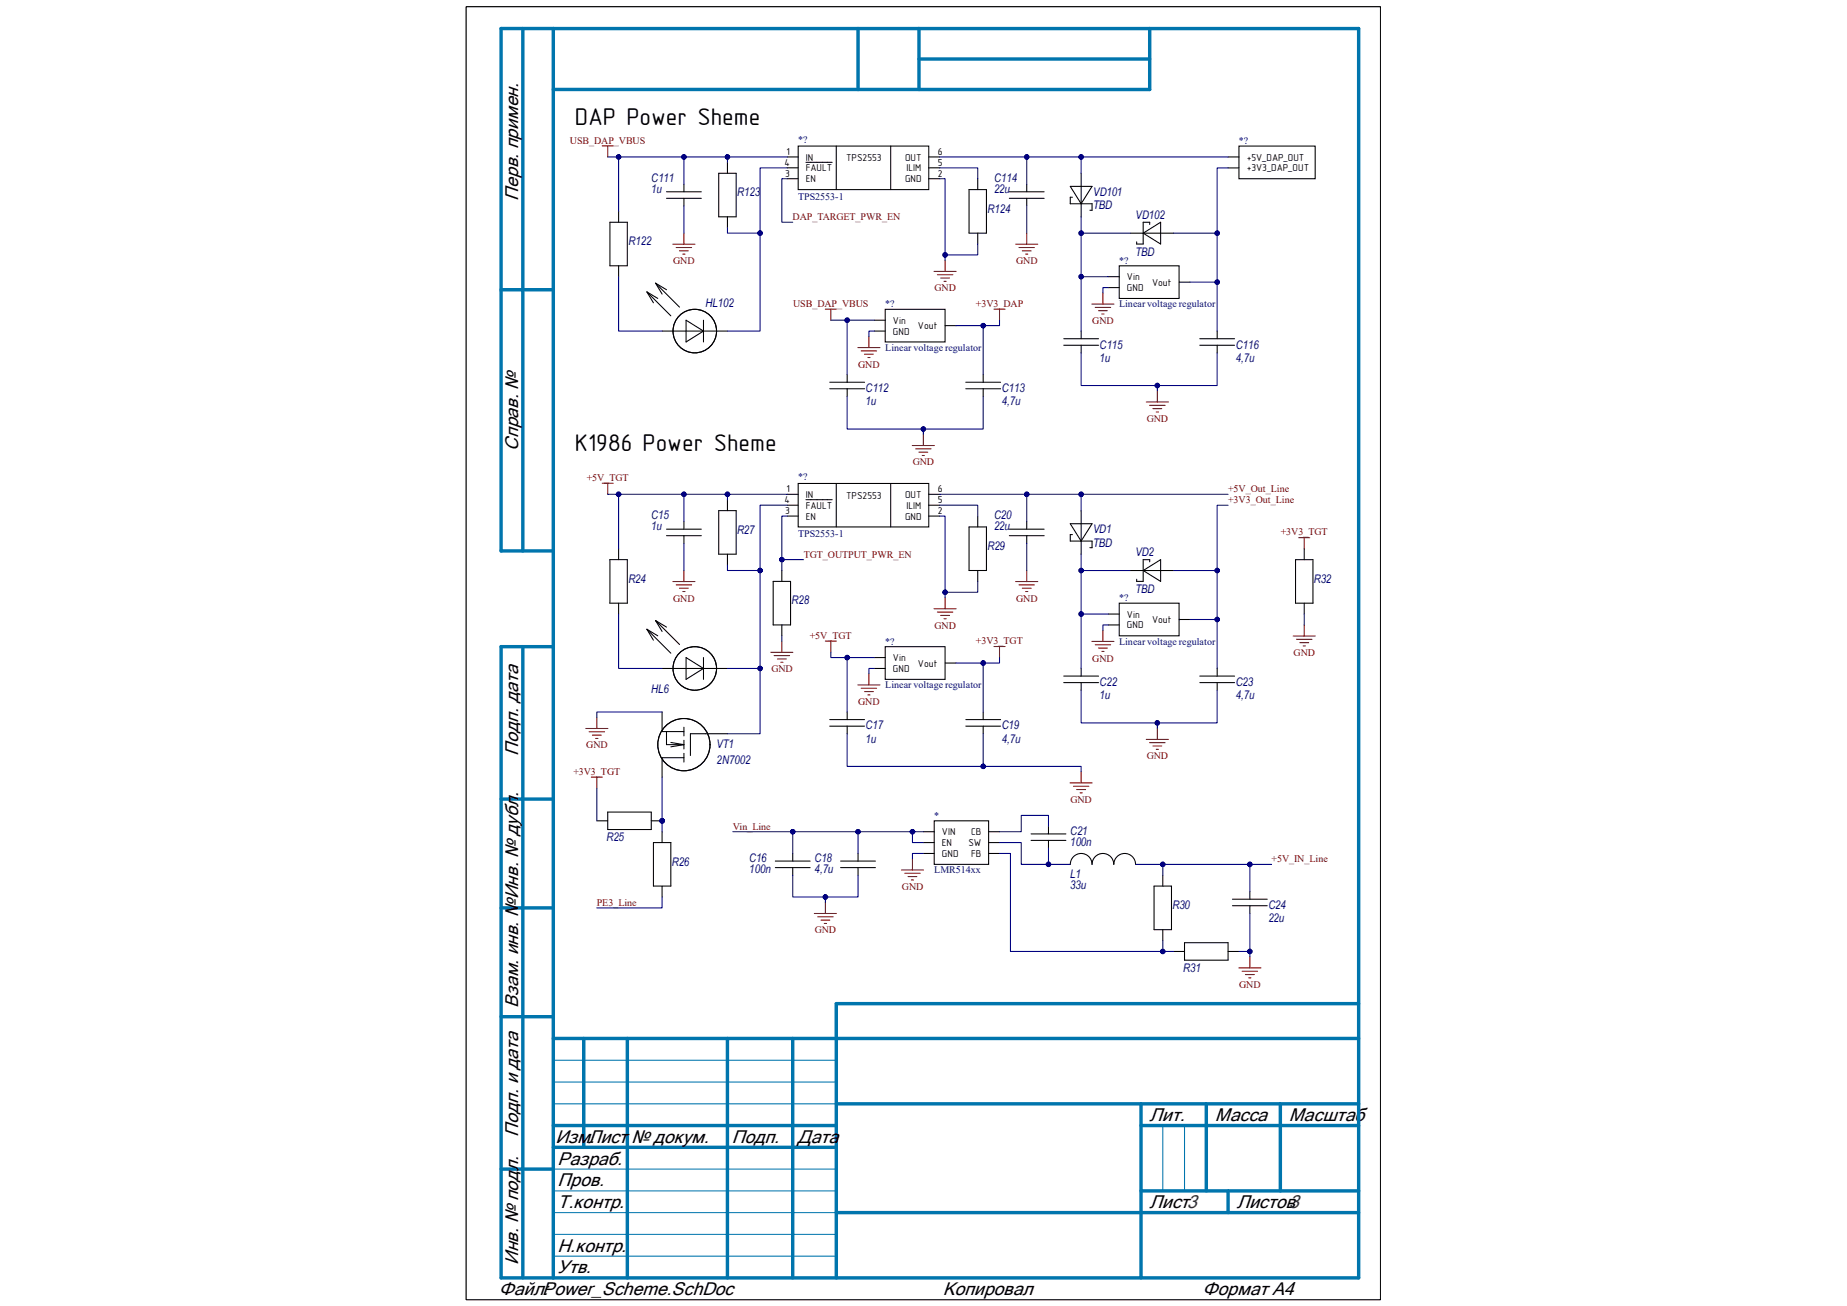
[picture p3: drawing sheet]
<svg xmlns="http://www.w3.org/2000/svg" width="297mm" height="210mm" viewBox="0 0 297 210" stroke-linecap="round" stroke-linejoin="round" font-family="sans-serif">
<defs><g id="words">
<g font-size="3.9">
<text x="92.5" y="20.1">DAP Power Sheme</text>
<text x="92.5" y="72.6">K1986 Power Sheme</text>
</g>
<g font-size="3">
<text x="83.3" y="32.3" transform="rotate(-90 83.3 32.3)">Перв. примен.</text>
<text x="83.3" y="72.5" transform="rotate(-90 83.3 72.5)">Справ. №</text>
<text x="83.3" y="121.5" transform="rotate(-90 83.3 121.5)">Подп. дата</text>
<text x="83.3" y="162.1" transform="rotate(-90 83.3 162.1)">Взам. инв. №Инв. № дубл.</text>
<text x="83.3" y="182.8" transform="rotate(-90 83.3 182.8)">Подп. и дата</text>
<text x="89.3" y="183.8">Изм.Лист № докум.</text>
<text x="117.7" y="183.8">Подп.</text>
<text x="128.2" y="183.8">Дата</text>
<text x="184.9" y="180.3">Лит.</text>
<text x="195.4" y="180.3">Масса</text>
<text x="207.3" y="180.3">Масштаб</text>
<text x="89.7" y="187.3">Разраб.</text>
<text x="89.7" y="190.8">Пров.</text>
<text x="89.7" y="194.3">Т.контр.</text>
<text x="184.9" y="194.3">Лист3</text>
<text x="198.9" y="194.3">Листов3</text>
<text x="83.3" y="203.4" transform="rotate(-90 83.3 203.4)">Инв. № подл.</text>
<text x="89.7" y="201.3">Н.контр.</text>
<text x="80.2" y="208.3">Файл:Power_Scheme.SchDoc</text>
<text x="89.7" y="204.8">Утв.</text>
<text x="151.6" y="208.3">Копировал</text>
<text x="193.4" y="208.3">Формат А4</text>
</g>
<g font-size="1.9" fill="#000080">
<text x="104.7" y="29.2">C111</text>
<text x="159.9" y="29.2">C114</text>
<text x="104.7" y="31">1u</text>
<text x="118.5" y="31.6">R123</text>
<text x="158.8" y="34.2">R124</text>
<text x="159.9" y="31">22u</text>
<text x="175.8" y="31.5">VD101</text>
<text x="175.8" y="33.7">TBD</text>
<text x="182.6" y="35.2">VD102</text>
<text x="101" y="39.5">R122</text>
<text x="182.6" y="41.1">TBD</text>
<text x="113.5" y="49.4">HL102</text>
<text x="176.8" y="56">C115</text>
<text x="176.8" y="58.2">1u</text>
<text x="198.7" y="56">C116</text>
<text x="198.7" y="58.2">4,7u</text>
<text x="139.2" y="63">C112</text>
<text x="139.2" y="65.2">1u</text>
<text x="161.1" y="63">C113</text>
<text x="161.1" y="65.2">4,7u</text>
<text x="104.7" y="83.5">C15</text>
<text x="159.9" y="83.5">C20</text>
<text x="104.7" y="85.2">1u</text>
<text x="118.5" y="85.8">R27</text>
<text x="158.8" y="88.4">R29</text>
<text x="159.9" y="85.2">22u</text>
<text x="175.8" y="85.8">VD1</text>
<text x="175.8" y="87.9">TBD</text>
<text x="182.6" y="89.4">VD2</text>
<text x="101" y="93.7">R24</text>
<text x="182.6" y="95.4">TBD</text>
<text x="211.3" y="93.7">R32</text>
<text x="127.3" y="97.2">R28</text>
<text x="104.7" y="111.5">HL6</text>
<text x="176.8" y="110.3">C22</text>
<text x="176.8" y="112.4">1u</text>
<text x="198.7" y="110.3">C23</text>
<text x="198.7" y="112.4">4,7u</text>
<text x="139.2" y="117.3">C17</text>
<text x="139.2" y="119.4">1u</text>
<text x="161.1" y="117.3">C19</text>
<text x="161.1" y="119.4">4,7u</text>
<text x="115.2" y="120.2">VT1</text>
<text x="115.2" y="122.9">2N7002</text>
<text x="97.5" y="135.3">R25</text>
<text x="172.1" y="134.2">C21</text>
<text x="172.1" y="136">100n</text>
<text x="108" y="139.2">R26</text>
<text x="120.5" y="138.6">C16</text>
<text x="120.5" y="140.3">100n</text>
<text x="131" y="138.6">C18</text>
<text x="131" y="140.3">4,7u</text>
<text x="172.1" y="141.2">L1</text>
<text x="172.1" y="143">33u</text>
<text x="188.6" y="146.2">R30</text>
<text x="204" y="146.2">C24</text>
<text x="204" y="148.3">22u</text>
<text x="190.3" y="156.3">R31</text>
</g>
<g font-size="1.6" fill="#800000">
<text x="91.7" y="23.1">USB_DAP_VBUS</text>
<text x="127.5" y="35.4">DAP_TARGET_PWR_EN</text>
<text x="108.2" y="42.5">GND</text>
<text x="150.3" y="46.9">GND</text>
<text x="163.4" y="42.5">GND</text>
<text x="127.6" y="49.4">USB_DAP_VBUS</text>
<text x="156.9" y="49.4">+3V3_DAP</text>
<text x="175.6" y="52.1">GND</text>
<text x="138" y="59.1">GND</text>
<text x="184.4" y="67.9">GND</text>
<text x="94.4" y="77.4">+5V_TGT</text>
<text x="146.8" y="74.8">GND</text>
<text x="197.5" y="79.2">+5V_Out_Line</text>
<text x="197.5" y="80.9">+3V3_Out_Line</text>
<text x="129.2" y="89.7">TGT_OUTPUT_PWR_EN</text>
<text x="206" y="86.1">+3V3_TGT</text>
<text x="108.2" y="96.7">GND</text>
<text x="150.3" y="101.1">GND</text>
<text x="163.4" y="96.7">GND</text>
<text x="130.2" y="102.7">+5V_TGT</text>
<text x="156.9" y="103.6">+3V3_TGT</text>
<text x="175.6" y="106.4">GND</text>
<text x="208" y="105.5">GND</text>
<text x="124" y="108.1">GND</text>
<text x="138" y="113.4">GND</text>
<text x="92.2" y="124.6">+3V3_TGT</text>
<text x="94.3" y="120.4">GND</text>
<text x="184.4" y="122.1">GND</text>
<text x="172.1" y="129.1">GND</text>
<text x="117.9" y="133.4">Vin_Line</text>
<text x="145" y="143.1">GND</text>
<text x="204.5" y="138.6">+5V_IN_Line</text>
<text x="96" y="145.7">PE3_Line</text>
<text x="131" y="150.1">GND</text>
<text x="199.3" y="158.9">GND</text>
</g>
<g font-size="1.6" fill="#000080">
<text x="128.4" y="23">*?</text>
<text x="199.2" y="23.2">*?</text>
<text x="128.4" y="32.1">TPS2553-1</text>
<text x="180" y="42.4">*?</text>
<text x="142.4" y="49.4">*?</text>
<text x="180" y="49.4">Linear voltage regulator</text>
<text x="142.4" y="56.4">Linear voltage regulator</text>
<text x="128.4" y="77.2">*?</text>
<text x="128.4" y="86.4">TPS2553-1</text>
<text x="180" y="96.6">*?</text>
<text x="142.4" y="103.7">*?</text>
<text x="180" y="103.7">Linear voltage regulator</text>
<text x="142.4" y="110.7">Linear voltage regulator</text>
<text x="150.2" y="131.7">*</text>
<text x="150.2" y="140.4">LMR514xx</text>
</g>
<g font-size="1.6">
<text x="126.2" y="26.7">4</text>
<text x="126.3" y="28.4">3</text>
<text x="126.5" y="24.9">1</text>
<text x="129.6" y="25.8">IN</text>
<text x="129.6" y="29.3">EN</text>
<text x="129.6" y="27.6">FAULT</text>
<text x="136.1" y="26">TPS2553</text>
<text x="145.5" y="29.3">GND</text>
<text x="145.5" y="25.8">OUT</text>
<text x="145.8" y="27.6">ILIM</text>
<text x="150.8" y="28.4">2</text>
<text x="150.8" y="26.7">5</text>
<text x="150.8" y="24.9">6</text>
<text x="200.5" y="27.6">+3V3_DAP_OUT</text>
<text x="200.5" y="25.8">+5V_DAP_OUT</text>
<text x="181.2" y="46.8">GND</text>
<text x="181.2" y="45">Vin</text>
<text x="185.3" y="45.9">Vout</text>
<text x="143.6" y="53.8">GND</text>
<text x="143.6" y="52.1">Vin</text>
<text x="147.6" y="52.9">Vout</text>
<text x="126.2" y="80.9">4</text>
<text x="126.3" y="82.7">3</text>
<text x="126.5" y="79.2">1</text>
<text x="129.6" y="80.1">IN</text>
<text x="129.6" y="83.6">EN</text>
<text x="129.6" y="81.8">FAULT</text>
<text x="136.1" y="80.2">TPS2553</text>
<text x="145.5" y="83.6">GND</text>
<text x="145.5" y="80.1">OUT</text>
<text x="145.8" y="81.8">ILIM</text>
<text x="150.8" y="82.7">2</text>
<text x="150.8" y="80.9">5</text>
<text x="150.8" y="79.2">6</text>
<text x="181.2" y="101">GND</text>
<text x="181.2" y="99.3">Vin</text>
<text x="185.3" y="100.2">Vout</text>
<text x="143.6" y="106.3">Vin</text>
<text x="147.6" y="107.2">Vout</text>
<text x="143.6" y="108.1">GND</text>
<text x="151.5" y="137.8">GND</text>
<text x="151.5" y="134.3">VIN</text>
<text x="151.5" y="136.1">EN</text>
<text x="155.7" y="136.1">SW</text>
<text x="156.2" y="134.3">CB</text>
<text x="156.2" y="137.8">FB</text>
</g>
<text font-size=".3" fill="#0075ad" x="82" y="205.6">ALTIUM GOSTBOM2.0 KEV</text>
</g></defs>
<path d="M75 1.1h147v207.9h-147z" fill="none" stroke="#000" stroke-width=".16"/>
<path d="M75 1.1h147v207.9h-147z" fill-rule="evenodd" fill="#fff"/>
<path d="M75 1.1h147v207.9h-147z" fill="none" stroke="#000" stroke-width=".16"/>
<g fill="none" stroke="#0075ad" stroke-width=".55">
<path d="M84.1 4.6v84M89 4.6v200.9M138 4.6v9.8M147.8 4.6v9.8M147.8 9.5h37.1M184.9 4.6v9.8h-95.9M80.6 46.6h8.4M89 88.6h-8.4v-84h137.9v200.9h-137.9v-101.5h8.4M84.1 104v101.5M80.6 128.5h8.4M80.6 146h8.4M80.6 163.5h8.4"/>
<path d="M89 167h129.5M93.9 167v17.5M100.9 167v38.5M117 167v38.5M127.5 167v38.5M134.5 177.5h84M183.5 177.5v28M194 177.5v14M205.9 177.5v14M218.5 161.4h-84v44.1M80.6 188h8.4M89 181h45.5"/>
<path d="M89 184.5h45.5M134.5 195h84M183.5 181h35M183.5 191.5h35M197.5 191.5v3.5"/>
</g>
<path d="M89 170.5h45.5M89 174h45.5M89 177.5h45.5M89 188h45.5M89 191.5h45.5M89 195h45.5M89 198.5h45.5M187 181v10.5M190.5 181v10.5M89 202h45.5" fill="none" stroke="#0075ad" stroke-width=".17"/>
<g fill="none" stroke="#000" stroke-width=".17">
<path d="M98.1 35.7h2.8v7h-2.8zM99.5 34v1.7M107.2 31.9h5.6M107.2 30.8h5.6M110 29.6v1.2M110 31.9v1.2M115.6 27.9h2.8v7h-2.8zM117 26.1v1.8M117 34.9v1.7M126.6 25.2h1.8M126.6 28.7h1.8M126.6 27h1.8"/>
<path d="M128.4 23.5h21v7h-21zM129.6 26.1h4.2M134.5 23.5v7M143.2 23.5v7M149.4 25.2h1.7M149.4 28.7h1.7M149.4 27h1.7M155.8 30.5h2.8v7h-2.8zM157.2 28.7v1.8M157.2 37.5v1.7M162.3 31.9h5.6M162.3 30.8h5.6"/>
<path d="M165.1 29.6v1.2M165.1 31.9v1.2M172.1 30h3.5l-1.7 2.8zM172.5 31.7h-.4v1.1h3.5v1h-.3M173.9 27.9v7M181.7 37.5h7M183.8 37.5l2.8-1.8v3.5zM184.9 36.1v-.4h-1.1v3.5h-1v-.3M197.5 27h1.7M197.5 25.2h1.7M199.2 23.5h12.3v5.2h-12.3zM99.5 42.7v1.8"/>
<path d="M104 46.9l3.9 3.9M104 46.9l1.8 1.1M104 46.9l1.1 1.8M105.4 45.5l3.9 3.9M105.4 45.5l1.8 1.1M105.4 45.5l1.1 1.8M106.5 53.2h10.5M110.3 51.5l2.8 1.7-2.8 1.8zM113.1 51.5v3.5M140.6 53.2h1.8M140.6 51.5h1.8M142.4 49.7h9.6v5.3h-9.6z"/>
<path d="M152 52.4h1.7M171.1 55.5h5.6M171.1 54.5h5.6M173.9 53.2v1.3M173.9 55.5v1.2M178.2 46.2h1.8M178.2 44.5h1.8M180 42.7h9.6v5.3h-9.6zM189.6 45.4h1.8M192.9 55.5h5.6M192.9 54.5h5.6M195.7 53.2v1.3"/>
<path d="M195.7 55.5v1.2M126.6 79.5h1.8M128.4 77.7h21v7h-21zM133.4 62.5h5.6M133.4 61.5h5.6M134.5 77.7v7M136.2 60.2v1.3M136.2 62.5v1.2M143.2 77.7v7M149.4 79.5h1.7M155.3 62.5h5.6M155.3 61.5h5.6"/>
<path d="M158.1 60.2v1.3M158.1 62.5v1.2M98.1 90h2.8v7h-2.8zM99.5 88.2v1.8M99.5 97v1.7M105.4 99.8l3.9 3.8M105.4 99.8l1.8 1M105.4 99.8l1.1 1.7M107.2 86.1h5.6M107.2 85.1h5.6M110 83.9v1.2M110 86.1v1.3"/>
<path d="M115.6 82.1h2.8v7h-2.8zM117 80.4v1.7M117 89.1v1.8M124.3 93.5h2.8v7h-2.8zM125.7 91.7v1.8M126.6 83h1.8M126.6 81.2h1.8M129.6 80.4h4.2M149.4 83h1.7M149.4 81.2h1.7M155.8 84.7h2.8v7h-2.8zM157.2 83v1.7"/>
<path d="M157.2 91.7v1.8M162.3 86.1h5.6M162.3 85.1h5.6M165.1 83.9v1.2M165.1 86.1v1.3M172.1 84.2h3.5l-1.7 2.8zM172.5 86h-.4v1h3.5v1.1h-.3M173.9 82.1v7M178.2 98.7h1.8M180 97h9.6v5.2h-9.6zM181.7 91.7h7M183.8 91.7l2.8-1.7v3.5z"/>
<path d="M184.9 90.3v-.3h-1.1v3.5h-1v-.4M189.6 99.6h1.8M208.3 90h2.8v7h-2.8zM209.7 88.2v1.8M209.7 97v1.7M104 101.2l3.9 3.8M104 101.2l1.8 1M104 101.2l1.1 1.7M106.5 114.5v3.1h3.5M106.5 107.5h10.5M107.2 117.6v2.1h2.8M107.9 119.4l2.1 .3"/>
<path d="M110 116.9v1.4M110 119v1.4M110 119.7l-2.1 .4M110.3 105.7l2.8 1.8-2.8 1.7zM113.1 105.7v3.5M117 118h-6v3.5M125.7 100.5v1.7M133.4 116.8h5.6M133.4 115.7h5.6M136.2 114.5v1.2M136.2 116.8v1.2M140.6 107.5h1.8"/>
<path d="M140.6 105.7h1.8M142.4 104h9.6v5.2h-9.6zM152 106.6h1.7M155.3 116.8h5.6M155.3 115.7h5.6M158.1 114.5v1.2M158.1 116.8v1.2M171.1 109.8h5.6M171.1 108.7h5.6M173.9 107.5v1.2M173.9 109.8v1.2M178.2 100.5h1.8"/>
<path d="M192.9 109.8h5.6M192.9 108.7h5.6M195.7 107.5v1.2M195.7 109.8v1.2M110 121.1v1.4M110 121.8h-3.5v3.2M124.7 139.5h5.6M124.7 138.5h5.6M127.5 137.2v1.3M127.5 139.5v1.2M135.2 139.5h5.6M135.2 138.5h5.6"/>
<path d="M138 137.2v1.3M138 139.5v1.2M148.5 133.7h1.7M148.5 137.2h1.7M148.5 135.5h1.7M150.2 132h8.8v7h-8.8zM159 133.7h1.7M159 137.2h1.7M159 135.5h1.7M165.8 135.1h5.6M165.8 134.1h5.6M168.6 132.9v1.2"/>
<path d="M168.6 135.1v1.3M172.1 139a1.75 1.75 0 0 1 1.8-1.8 1.75 1.75 0 0 1 1.7 1.8 1.75 1.75 0 0 1 1.8-1.8 1.75 1.75 0 0 1 1.7 1.8 1.75 1.75 0 0 1 1.3-1.7 1.75 1.75 0 0 1 2 .8l.2 .9M185.6 142.5h2.8v7h-2.8zM187 140.7v1.8M187 149.5v1.7M188.7 153h1.8M190.5 151.6h7v2.8h-7zM197.5 153h1.7M198.2 145.6h5.6M198.2 144.6h5.6M201 143.4v1.2M201 145.6v1.3"/>
<circle cx="111.7" cy="53.2" r="3.5"/>
<circle cx="110" cy="119.7" r="4.2"/>
<circle cx="111.7" cy="107.5" r="3.5"/>
</g>
<g fill="none" stroke="#800000" stroke-width=".17">
<path d="M96.8 23.5h1.8M97.7 23.5v1.7M108.2 39.3h3.6M108.7 39.8h2.5M110 37.5v1.8M163.3 39.3h3.6M163.9 39.8h2.4M165.1 37.5v1.8M109.3 40.3h1.4M109.8 40.9h.4M132.7 49.7h1.8M133.6 49.7v1.8"/>
<path d="M137.9 55.9h3.6M138.5 56.4h2.5M139 57h1.4M139.6 57.5h.3M139.7 54.1v1.8M150.2 43.6h3.6M150.7 44.2h2.5M151.3 44.7h1.4M151.8 45.2h.4M152 41.9v1.7M159.8 49.7h1.8M160.7 49.7v1.8"/>
<path d="M164.4 40.3h1.4M164.9 40.9h.4M175.6 48.9h3.5M176.1 49.4h2.5M176.6 50h1.5M177.2 50.5h.3M177.4 47.1v1.8M96.8 77.7h1.8M97.7 77.7v1.8M146.7 71.6h3.6M147.2 72.2h2.5M147.8 72.7h1.4"/>
<path d="M148.3 73.2h.4M148.5 69.9v1.7M184.3 64.6h3.6M184.9 65.2h2.5M185.4 65.7h1.4M185.9 66.3h.4M186.1 62.9v1.7M108.2 93.5h3.6M108.7 94.1h2.5M109.3 94.6h1.4M109.8 95.1h.4M110 91.7v1.8"/>
<path d="M150.2 97.9h3.6M150.7 98.4h2.5M151.3 99h1.4M151.8 99.5h.4M152 96.1v1.8M163.3 93.5h3.6M163.9 94.1h2.4M164.4 94.6h1.4M164.9 95.1h.4M165.1 91.7v1.8M208.8 86.5h1.8M209.7 86.5v1.7"/>
<path d="M94.2 117.1h3.6M94.7 117.7h2.5M95.3 118.2h1.4M95.8 118.8h.4M96 115.4v1.7M123.9 104.9h3.6M124.5 105.4h2.5M125 106h1.4M125.6 106.5h.3M125.7 103.1v1.8M132.7 103.1h1.8M133.6 103.1v1.8"/>
<path d="M137.9 110.1h3.6M138.5 110.7h2.5M139 111.2h1.4M139.6 111.7h.3M139.7 108.4v1.7M159.8 104h1.8M160.7 104v1.7M175.6 103.1h3.5M176.1 103.7h2.5M176.6 104.2h1.5M177.2 104.8h.3M177.4 101.4v1.7"/>
<path d="M184.3 118.9h3.6M184.9 119.4h2.5M185.4 120h1.4M186.1 117.1v1.8M208 102.3h3.5M208.5 102.8h2.5M209 103.3h1.4M209.6 103.9h.3M209.7 100.5v1.8M95.1 125h1.8M96 125v1.7M144.9 139.9h3.6"/>
<path d="M146.7 138.1v1.8M172.1 125.9h3.5M172.6 126.4h2.5M173.1 127h1.5M173.7 127.5h.3M173.9 124.1v1.8M185.9 120.5h.4M130.9 146.9h3.6M131.5 147.4h2.5M132 148h1.4M132.6 148.5h.3M132.7 145.1v1.8"/>
<path d="M145.5 140.4h2.5M146 141h1.4M146.6 141.5h.3M199.2 155.6h3.6M199.7 156.2h2.5M200.3 156.7h1.4M200.8 157.2h.4M201 153.9v1.7"/>
</g>
<circle cx="106.5" cy="132" r=".36" fill="#000080"/>
<circle cx="106.5" cy="132" r=".36" fill="none" stroke="#000080" stroke-width=".16"/>
<path d="M97.7 130.6h7v2.8h-7zM104.7 132h1.8" fill="none" stroke="#000" stroke-width=".17"/>
<circle cx="106.5" cy="132" r=".36" fill="#000080"/>
<circle cx="106.5" cy="132" r=".36" fill="none" stroke="#000080" stroke-width=".16"/>
<path d="M96 132h1.7M105.1 135.5h2.8v7h-2.8zM106.5 133.7v1.8M106.5 142.5v1.7" fill="none" stroke="#000" stroke-width=".17"/>
<path d="M151.1 28.7h.9v13.2" fill="none" stroke="#000080" stroke-width=".17"/>
<circle cx="152" cy="41" r=".36" fill="#000080"/>
<circle cx="152" cy="41" r=".36" fill="none" stroke="#000080" stroke-width=".16"/>
<path d="M151.1 27h6.1v1.7M157.2 39.2v1.8h-5.2" fill="none" stroke="#000080" stroke-width=".17"/>
<circle cx="152" cy="41" r=".36" fill="#000080"/>
<circle cx="152" cy="41" r=".36" fill="none" stroke="#000080" stroke-width=".16"/>
<path d="M126.6 25.2h-16.6v4.4" fill="none" stroke="#000080" stroke-width=".17"/>
<circle cx="110" cy="25.2" r=".36" fill="#000080"/>
<circle cx="110" cy="25.2" r=".36" fill="none" stroke="#000080" stroke-width=".16"/>
<circle cx="117" cy="25.2" r=".36" fill="#000080"/>
<circle cx="117" cy="25.2" r=".36" fill="none" stroke="#000080" stroke-width=".16"/>
<path d="M110 33.1v4.4M117 25.2v.9" fill="none" stroke="#000080" stroke-width=".17"/>
<circle cx="117" cy="25.2" r=".36" fill="#000080"/>
<circle cx="117" cy="25.2" r=".36" fill="none" stroke="#000080" stroke-width=".16"/>
<path d="M126.6 27h-4.4v10.5h-5.2v-.9" fill="none" stroke="#000080" stroke-width=".17"/>
<circle cx="122.2" cy="37.5" r=".36" fill="#000080"/>
<circle cx="122.2" cy="37.5" r=".36" fill="none" stroke="#000080" stroke-width=".16"/>
<path d="M122.2 37.5v15.7h-5.2" fill="none" stroke="#000080" stroke-width=".17"/>
<circle cx="122.2" cy="37.5" r=".36" fill="#000080"/>
<circle cx="122.2" cy="37.5" r=".36" fill="none" stroke="#000080" stroke-width=".16"/>
<path d="M151.1 25.2h46.4" fill="none" stroke="#000080" stroke-width=".17"/>
<circle cx="165.1" cy="25.2" r=".36" fill="#000080"/>
<circle cx="165.1" cy="25.2" r=".36" fill="none" stroke="#000080" stroke-width=".16"/>
<circle cx="173.9" cy="25.2" r=".36" fill="#000080"/>
<circle cx="173.9" cy="25.2" r=".36" fill="none" stroke="#000080" stroke-width=".16"/>
<path d="M165.1 25.2v4.4M165.1 33.1v4.4" fill="none" stroke="#000080" stroke-width=".17"/>
<circle cx="165.1" cy="25.2" r=".36" fill="#000080"/>
<circle cx="165.1" cy="25.2" r=".36" fill="none" stroke="#000080" stroke-width=".16"/>
<path d="M97.7 25.2h1.8M99.5 44.5v8.7h7" fill="none" stroke="#000080" stroke-width=".17"/>
<circle cx="99.5" cy="25.2" r=".36" fill="#000080"/>
<circle cx="99.5" cy="25.2" r=".36" fill="none" stroke="#000080" stroke-width=".16"/>
<path d="M110 25.2h-10.5v8.8" fill="none" stroke="#000080" stroke-width=".17"/>
<circle cx="99.5" cy="25.2" r=".36" fill="#000080"/>
<circle cx="99.5" cy="25.2" r=".36" fill="none" stroke="#000080" stroke-width=".16"/>
<circle cx="110" cy="25.2" r=".36" fill="#000080"/>
<circle cx="110" cy="25.2" r=".36" fill="none" stroke="#000080" stroke-width=".16"/>
<path d="M173.9 56.7v5.3h21.8v-5.3" fill="none" stroke="#000080" stroke-width=".17"/>
<circle cx="186.1" cy="62" r=".36" fill="#000080"/>
<circle cx="186.1" cy="62" r=".36" fill="none" stroke="#000080" stroke-width=".16"/>
<path d="M178.2 46.2h-.8v.9M186.1 62v.9" fill="none" stroke="#000080" stroke-width=".17"/>
<circle cx="186.1" cy="62" r=".36" fill="#000080"/>
<circle cx="186.1" cy="62" r=".36" fill="none" stroke="#000080" stroke-width=".16"/>
<path d="M126.6 28.7h-.9v7h1.8M173.9 25.2v2.7" fill="none" stroke="#000080" stroke-width=".17"/>
<circle cx="173.9" cy="25.2" r=".36" fill="#000080"/>
<circle cx="173.9" cy="25.2" r=".36" fill="none" stroke="#000080" stroke-width=".16"/>
<path d="M136.2 63.7v5.3h21.9v-5.3" fill="none" stroke="#000080" stroke-width=".17"/>
<circle cx="148.5" cy="69" r=".36" fill="#000080"/>
<circle cx="148.5" cy="69" r=".36" fill="none" stroke="#000080" stroke-width=".16"/>
<path d="M140.6 53.2h-.9v.9M148.5 69v.9" fill="none" stroke="#000080" stroke-width=".17"/>
<circle cx="148.5" cy="69" r=".36" fill="#000080"/>
<circle cx="148.5" cy="69" r=".36" fill="none" stroke="#000080" stroke-width=".16"/>
<path d="M140.6 51.5h-4.4v8.7" fill="none" stroke="#000080" stroke-width=".17"/>
<circle cx="136.2" cy="51.5" r=".36" fill="#000080"/>
<circle cx="136.2" cy="51.5" r=".36" fill="none" stroke="#000080" stroke-width=".16"/>
<path d="M153.7 52.4h4.4v7.8" fill="none" stroke="#000080" stroke-width=".17"/>
<circle cx="158.1" cy="52.4" r=".36" fill="#000080"/>
<circle cx="158.1" cy="52.4" r=".36" fill="none" stroke="#000080" stroke-width=".16"/>
<path d="M133.6 51.5h2.6" fill="none" stroke="#000080" stroke-width=".17"/>
<circle cx="136.2" cy="51.5" r=".36" fill="#000080"/>
<circle cx="136.2" cy="51.5" r=".36" fill="none" stroke="#000080" stroke-width=".16"/>
<path d="M160.7 51.5v.9h-2.6" fill="none" stroke="#000080" stroke-width=".17"/>
<circle cx="158.1" cy="52.4" r=".36" fill="#000080"/>
<circle cx="158.1" cy="52.4" r=".36" fill="none" stroke="#000080" stroke-width=".16"/>
<path d="M140.6 107.5h-.9v.9M140.6 105.7h-4.4v8.8" fill="none" stroke="#000080" stroke-width=".17"/>
<circle cx="136.2" cy="105.7" r=".36" fill="#000080"/>
<circle cx="136.2" cy="105.7" r=".36" fill="none" stroke="#000080" stroke-width=".16"/>
<path d="M153.7 106.6h4.4v7.9" fill="none" stroke="#000080" stroke-width=".17"/>
<circle cx="158.1" cy="106.6" r=".36" fill="#000080"/>
<circle cx="158.1" cy="106.6" r=".36" fill="none" stroke="#000080" stroke-width=".16"/>
<path d="M133.6 104.9v.8h2.6" fill="none" stroke="#000080" stroke-width=".17"/>
<circle cx="136.2" cy="105.7" r=".36" fill="#000080"/>
<circle cx="136.2" cy="105.7" r=".36" fill="none" stroke="#000080" stroke-width=".16"/>
<path d="M160.7 105.7v.9h-2.6" fill="none" stroke="#000080" stroke-width=".17"/>
<circle cx="158.1" cy="106.6" r=".36" fill="#000080"/>
<circle cx="158.1" cy="106.6" r=".36" fill="none" stroke="#000080" stroke-width=".16"/>
<path d="M173.9 37.5h7.8" fill="none" stroke="#000080" stroke-width=".17"/>
<circle cx="173.9" cy="37.5" r=".36" fill="#000080"/>
<circle cx="173.9" cy="37.5" r=".36" fill="none" stroke="#000080" stroke-width=".16"/>
<path d="M188.7 37.5h7" fill="none" stroke="#000080" stroke-width=".17"/>
<circle cx="195.7" cy="37.5" r=".36" fill="#000080"/>
<circle cx="195.7" cy="37.5" r=".36" fill="none" stroke="#000080" stroke-width=".16"/>
<path d="M173.9 44.5h4.3" fill="none" stroke="#000080" stroke-width=".17"/>
<circle cx="173.9" cy="44.5" r=".36" fill="#000080"/>
<circle cx="173.9" cy="44.5" r=".36" fill="none" stroke="#000080" stroke-width=".16"/>
<path d="M191.4 45.4h4.3" fill="none" stroke="#000080" stroke-width=".17"/>
<circle cx="195.7" cy="45.4" r=".36" fill="#000080"/>
<circle cx="195.7" cy="45.4" r=".36" fill="none" stroke="#000080" stroke-width=".16"/>
<path d="M197.5 27h-1.8v26.2" fill="none" stroke="#000080" stroke-width=".17"/>
<circle cx="195.7" cy="45.4" r=".36" fill="#000080"/>
<circle cx="195.7" cy="45.4" r=".36" fill="none" stroke="#000080" stroke-width=".16"/>
<circle cx="195.7" cy="37.5" r=".36" fill="#000080"/>
<circle cx="195.7" cy="37.5" r=".36" fill="none" stroke="#000080" stroke-width=".16"/>
<path d="M173.9 34.9v18.3" fill="none" stroke="#000080" stroke-width=".17"/>
<circle cx="173.9" cy="37.5" r=".36" fill="#000080"/>
<circle cx="173.9" cy="37.5" r=".36" fill="none" stroke="#000080" stroke-width=".16"/>
<circle cx="173.9" cy="44.5" r=".36" fill="#000080"/>
<circle cx="173.9" cy="44.5" r=".36" fill="none" stroke="#000080" stroke-width=".16"/>
<path d="M151.1 83h.9v13.1" fill="none" stroke="#000080" stroke-width=".17"/>
<circle cx="152" cy="95.2" r=".36" fill="#000080"/>
<circle cx="152" cy="95.2" r=".36" fill="none" stroke="#000080" stroke-width=".16"/>
<path d="M151.1 81.2h6.1v1.8M157.2 93.5v1.7h-5.2" fill="none" stroke="#000080" stroke-width=".17"/>
<circle cx="152" cy="95.2" r=".36" fill="#000080"/>
<circle cx="152" cy="95.2" r=".36" fill="none" stroke="#000080" stroke-width=".16"/>
<path d="M126.6 79.5h-16.6v4.4" fill="none" stroke="#000080" stroke-width=".17"/>
<circle cx="110" cy="79.5" r=".36" fill="#000080"/>
<circle cx="110" cy="79.5" r=".36" fill="none" stroke="#000080" stroke-width=".16"/>
<circle cx="117" cy="79.5" r=".36" fill="#000080"/>
<circle cx="117" cy="79.5" r=".36" fill="none" stroke="#000080" stroke-width=".16"/>
<path d="M117 79.5v.9M110 87.4v4.3" fill="none" stroke="#000080" stroke-width=".17"/>
<circle cx="117" cy="79.5" r=".36" fill="#000080"/>
<circle cx="117" cy="79.5" r=".36" fill="none" stroke="#000080" stroke-width=".16"/>
<path d="M126.6 81.2h-4.4v10.5h-5.2v-.8" fill="none" stroke="#000080" stroke-width=".17"/>
<circle cx="122.2" cy="91.7" r=".36" fill="#000080"/>
<circle cx="122.2" cy="91.7" r=".36" fill="none" stroke="#000080" stroke-width=".16"/>
<path d="M151.1 79.5h46.4" fill="none" stroke="#000080" stroke-width=".17"/>
<circle cx="165.1" cy="79.5" r=".36" fill="#000080"/>
<circle cx="165.1" cy="79.5" r=".36" fill="none" stroke="#000080" stroke-width=".16"/>
<circle cx="173.9" cy="79.5" r=".36" fill="#000080"/>
<circle cx="173.9" cy="79.5" r=".36" fill="none" stroke="#000080" stroke-width=".16"/>
<path d="M165.1 79.5v4.4M165.1 87.4v4.3" fill="none" stroke="#000080" stroke-width=".17"/>
<circle cx="165.1" cy="79.5" r=".36" fill="#000080"/>
<circle cx="165.1" cy="79.5" r=".36" fill="none" stroke="#000080" stroke-width=".16"/>
<path d="M110 79.5h-10.5v8.7M99.5 98.7v8.8h7" fill="none" stroke="#000080" stroke-width=".17"/>
<circle cx="99.5" cy="79.5" r=".36" fill="#000080"/>
<circle cx="99.5" cy="79.5" r=".36" fill="none" stroke="#000080" stroke-width=".16"/>
<circle cx="110" cy="79.5" r=".36" fill="#000080"/>
<circle cx="110" cy="79.5" r=".36" fill="none" stroke="#000080" stroke-width=".16"/>
<path d="M173.9 111v5.2h21.8v-5.2" fill="none" stroke="#000080" stroke-width=".17"/>
<circle cx="186.1" cy="116.2" r=".36" fill="#000080"/>
<circle cx="186.1" cy="116.2" r=".36" fill="none" stroke="#000080" stroke-width=".16"/>
<path d="M178.2 100.5h-.8v.9M186.1 116.2v.9" fill="none" stroke="#000080" stroke-width=".17"/>
<circle cx="186.1" cy="116.2" r=".36" fill="#000080"/>
<circle cx="186.1" cy="116.2" r=".36" fill="none" stroke="#000080" stroke-width=".16"/>
<path d="M173.9 79.5v2.6" fill="none" stroke="#000080" stroke-width=".17"/>
<circle cx="173.9" cy="79.5" r=".36" fill="#000080"/>
<circle cx="173.9" cy="79.5" r=".36" fill="none" stroke="#000080" stroke-width=".16"/>
<path d="M173.9 91.7h7.8" fill="none" stroke="#000080" stroke-width=".17"/>
<circle cx="173.9" cy="91.7" r=".36" fill="#000080"/>
<circle cx="173.9" cy="91.7" r=".36" fill="none" stroke="#000080" stroke-width=".16"/>
<path d="M188.7 91.7h7" fill="none" stroke="#000080" stroke-width=".17"/>
<circle cx="195.7" cy="91.7" r=".36" fill="#000080"/>
<circle cx="195.7" cy="91.7" r=".36" fill="none" stroke="#000080" stroke-width=".16"/>
<path d="M173.9 98.7h4.3" fill="none" stroke="#000080" stroke-width=".17"/>
<circle cx="173.9" cy="98.7" r=".36" fill="#000080"/>
<circle cx="173.9" cy="98.7" r=".36" fill="none" stroke="#000080" stroke-width=".16"/>
<path d="M191.4 99.6h4.3" fill="none" stroke="#000080" stroke-width=".17"/>
<circle cx="195.7" cy="99.6" r=".36" fill="#000080"/>
<circle cx="195.7" cy="99.6" r=".36" fill="none" stroke="#000080" stroke-width=".16"/>
<path d="M197.5 81.2h-1.8v26.3" fill="none" stroke="#000080" stroke-width=".17"/>
<circle cx="195.7" cy="99.6" r=".36" fill="#000080"/>
<circle cx="195.7" cy="99.6" r=".36" fill="none" stroke="#000080" stroke-width=".16"/>
<circle cx="195.7" cy="91.7" r=".36" fill="#000080"/>
<circle cx="195.7" cy="91.7" r=".36" fill="none" stroke="#000080" stroke-width=".16"/>
<path d="M173.9 89.1v18.4" fill="none" stroke="#000080" stroke-width=".17"/>
<circle cx="173.9" cy="91.7" r=".36" fill="#000080"/>
<circle cx="173.9" cy="91.7" r=".36" fill="none" stroke="#000080" stroke-width=".16"/>
<circle cx="173.9" cy="98.7" r=".36" fill="#000080"/>
<circle cx="173.9" cy="98.7" r=".36" fill="none" stroke="#000080" stroke-width=".16"/>
<path d="M148.5 137.2h-1.8v.9M160.7 137.2h1.8v15.8h24.5v-1.8" fill="none" stroke="#000080" stroke-width=".17"/>
<circle cx="187" cy="153" r=".36" fill="#000080"/>
<circle cx="187" cy="153" r=".36" fill="none" stroke="#000080" stroke-width=".16"/>
<path d="M187 153h1.7" fill="none" stroke="#000080" stroke-width=".17"/>
<circle cx="187" cy="153" r=".36" fill="#000080"/>
<circle cx="187" cy="153" r=".36" fill="none" stroke="#000080" stroke-width=".16"/>
<path d="M201 146.9v6.1h-1.8" fill="none" stroke="#000080" stroke-width=".17"/>
<circle cx="201" cy="153" r=".36" fill="#000080"/>
<circle cx="201" cy="153" r=".36" fill="none" stroke="#000080" stroke-width=".16"/>
<path d="M201 153v.9" fill="none" stroke="#000080" stroke-width=".17"/>
<circle cx="201" cy="153" r=".36" fill="#000080"/>
<circle cx="201" cy="153" r=".36" fill="none" stroke="#000080" stroke-width=".16"/>
<path d="M168.6 132.9v-1.8h-4.4v2.6h-3.5M168.6 136.4v2.6h3.5" fill="none" stroke="#000080" stroke-width=".17"/>
<circle cx="168.6" cy="139" r=".36" fill="#000080"/>
<circle cx="168.6" cy="139" r=".36" fill="none" stroke="#000080" stroke-width=".16"/>
<path d="M182.6 139h18.4v4.4" fill="none" stroke="#000080" stroke-width=".17"/>
<circle cx="187" cy="139" r=".36" fill="#000080"/>
<circle cx="187" cy="139" r=".36" fill="none" stroke="#000080" stroke-width=".16"/>
<circle cx="201" cy="139" r=".36" fill="#000080"/>
<circle cx="201" cy="139" r=".36" fill="none" stroke="#000080" stroke-width=".16"/>
<path d="M187 139v1.7" fill="none" stroke="#000080" stroke-width=".17"/>
<circle cx="187" cy="139" r=".36" fill="#000080"/>
<circle cx="187" cy="139" r=".36" fill="none" stroke="#000080" stroke-width=".16"/>
<path d="M201 139h3.5" fill="none" stroke="#000080" stroke-width=".17"/>
<circle cx="201" cy="139" r=".36" fill="#000080"/>
<circle cx="201" cy="139" r=".36" fill="none" stroke="#000080" stroke-width=".16"/>
<path d="M160.7 135.5h3.5v3.5h4.4" fill="none" stroke="#000080" stroke-width=".17"/>
<circle cx="168.6" cy="139" r=".36" fill="#000080"/>
<circle cx="168.6" cy="139" r=".36" fill="none" stroke="#000080" stroke-width=".16"/>
<path d="M132.7 144.2v.9" fill="none" stroke="#000080" stroke-width=".17"/>
<circle cx="132.7" cy="144.2" r=".36" fill="#000080"/>
<circle cx="132.7" cy="144.2" r=".36" fill="none" stroke="#000080" stroke-width=".16"/>
<path d="M127.5 140.7v3.5h10.5v-3.5" fill="none" stroke="#000080" stroke-width=".17"/>
<circle cx="132.7" cy="144.2" r=".36" fill="#000080"/>
<circle cx="132.7" cy="144.2" r=".36" fill="none" stroke="#000080" stroke-width=".16"/>
<path d="M146.7 133.7v1.8h1.8" fill="none" stroke="#000080" stroke-width=".17"/>
<circle cx="146.7" cy="133.7" r=".36" fill="#000080"/>
<circle cx="146.7" cy="133.7" r=".36" fill="none" stroke="#000080" stroke-width=".16"/>
<path d="M127.5 133.7v3.5" fill="none" stroke="#000080" stroke-width=".17"/>
<circle cx="127.5" cy="133.7" r=".36" fill="#000080"/>
<circle cx="127.5" cy="133.7" r=".36" fill="none" stroke="#000080" stroke-width=".16"/>
<path d="M138 133.7v3.5" fill="none" stroke="#000080" stroke-width=".17"/>
<circle cx="138" cy="133.7" r=".36" fill="#000080"/>
<circle cx="138" cy="133.7" r=".36" fill="none" stroke="#000080" stroke-width=".16"/>
<path d="M117.9 133.7h30.6" fill="none" stroke="#000080" stroke-width=".17"/>
<circle cx="146.7" cy="133.7" r=".36" fill="#000080"/>
<circle cx="146.7" cy="133.7" r=".36" fill="none" stroke="#000080" stroke-width=".16"/>
<circle cx="138" cy="133.7" r=".36" fill="#000080"/>
<circle cx="138" cy="133.7" r=".36" fill="none" stroke="#000080" stroke-width=".16"/>
<circle cx="127.5" cy="133.7" r=".36" fill="#000080"/>
<circle cx="127.5" cy="133.7" r=".36" fill="none" stroke="#000080" stroke-width=".16"/>
<path d="M97.7 79.5h1.8" fill="none" stroke="#000080" stroke-width=".17"/>
<circle cx="99.5" cy="79.5" r=".36" fill="#000080"/>
<circle cx="99.5" cy="79.5" r=".36" fill="none" stroke="#000080" stroke-width=".16"/>
<path d="M129.2 90h-3.5v1.7M209.7 98.7v1.8M125.7 102.2v.9" fill="none" stroke="#000080" stroke-width=".17"/>
<circle cx="125.7" cy="90" r=".36" fill="#000080"/>
<circle cx="125.7" cy="90" r=".36" fill="none" stroke="#000080" stroke-width=".16"/>
<path d="M126.6 83h-.9v7" fill="none" stroke="#000080" stroke-width=".17"/>
<circle cx="125.7" cy="90" r=".36" fill="#000080"/>
<circle cx="125.7" cy="90" r=".36" fill="none" stroke="#000080" stroke-width=".16"/>
<path d="M158.1 118v5.2" fill="none" stroke="#000080" stroke-width=".17"/>
<circle cx="158.1" cy="123.2" r=".36" fill="#000080"/>
<circle cx="158.1" cy="123.2" r=".36" fill="none" stroke="#000080" stroke-width=".16"/>
<path d="M136.2 118v5.2h37.7v.9" fill="none" stroke="#000080" stroke-width=".17"/>
<circle cx="158.1" cy="123.2" r=".36" fill="#000080"/>
<circle cx="158.1" cy="123.2" r=".36" fill="none" stroke="#000080" stroke-width=".16"/>
<path d="M117 107.5h5.2" fill="none" stroke="#000080" stroke-width=".17"/>
<circle cx="122.2" cy="107.5" r=".36" fill="#000080"/>
<circle cx="122.2" cy="107.5" r=".36" fill="none" stroke="#000080" stroke-width=".16"/>
<path d="M122.2 91.7v26.3h-5.2" fill="none" stroke="#000080" stroke-width=".17"/>
<circle cx="122.2" cy="107.5" r=".36" fill="#000080"/>
<circle cx="122.2" cy="107.5" r=".36" fill="none" stroke="#000080" stroke-width=".16"/>
<circle cx="122.2" cy="91.7" r=".36" fill="#000080"/>
<circle cx="122.2" cy="91.7" r=".36" fill="none" stroke="#000080" stroke-width=".16"/>
<path d="M106.5 114.5h-10.5v.9M96 126.7v5.3M106.5 125v7" fill="none" stroke="#000080" stroke-width=".17"/>
<circle cx="106.5" cy="132" r=".36" fill="#000080"/>
<circle cx="106.5" cy="132" r=".36" fill="none" stroke="#000080" stroke-width=".16"/>
<path d="M106.5 132v1.7" fill="none" stroke="#000080" stroke-width=".17"/>
<circle cx="106.5" cy="132" r=".36" fill="#000080"/>
<circle cx="106.5" cy="132" r=".36" fill="none" stroke="#000080" stroke-width=".16"/>
<path d="M106.5 144.2v1.8h-10.5" fill="none" stroke="#000080" stroke-width=".17"/>
<use href="#words"/>
</svg>
